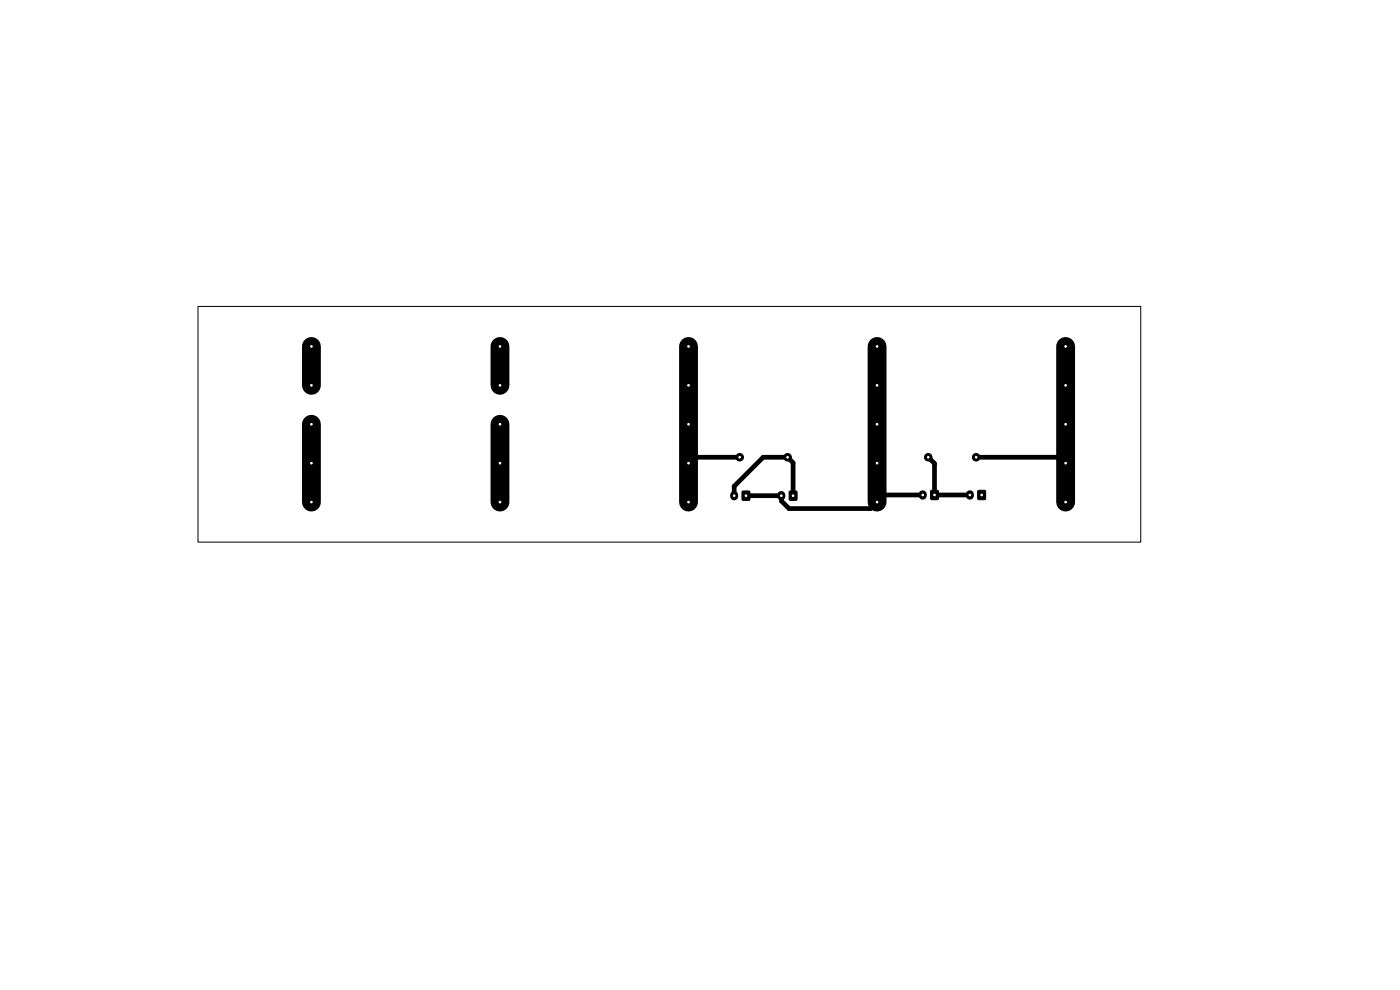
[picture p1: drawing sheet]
<svg xmlns="http://www.w3.org/2000/svg" width="297mm" height="210mm" viewBox="0 0 297 210" stroke-linecap="round" stroke-linejoin="round" font-family="sans-serif">
<g fill="#000" stroke="#000" stroke-width=".21">
<path d="M157.5 104.2h1.5v1.9h-1.5zM167.5 104.2h1.5v1.9h-1.5zM197.5 104.1h1.5v1.8h-1.5zM207.5 104.1h1.5v1.8h-1.5z"/>
<circle cx="66.1" cy="73.5" r="1.37"/>
<circle cx="106.1" cy="73.5" r="1.37"/>
<circle cx="146.1" cy="73.5" r="1.37"/>
<circle cx="186.1" cy="73.5" r="1.37"/>
<circle cx="226.1" cy="73.5" r="1.37"/>
<circle cx="66.1" cy="90" r="1.37"/>
<circle cx="66.1" cy="98.3" r="1.37"/>
<circle cx="66.1" cy="81.7" r="1.37"/>
<circle cx="106.1" cy="90" r="1.37"/>
<circle cx="106.1" cy="98.3" r="1.37"/>
<circle cx="106.1" cy="81.7" r="1.37"/>
<circle cx="146.1" cy="90" r="1.37"/>
<circle cx="146.1" cy="98.3" r="1.37"/>
<circle cx="146.1" cy="81.7" r="1.37"/>
<circle cx="156.9" cy="97" r=".8"/>
<circle cx="167.1" cy="97" r=".8"/>
<circle cx="186.1" cy="90" r="1.37"/>
<circle cx="186.1" cy="81.7" r="1.37"/>
<circle cx="186.1" cy="98.3" r="1.37"/>
<circle cx="196.9" cy="97" r=".8"/>
<circle cx="207.1" cy="97" r=".8"/>
<circle cx="226.1" cy="90" r="1.37"/>
<circle cx="226.1" cy="81.7" r="1.37"/>
<circle cx="226.1" cy="98.3" r="1.37"/>
<circle cx="66.1" cy="106.5" r="1.37"/>
<circle cx="106.1" cy="106.5" r="1.37"/>
<circle cx="146.1" cy="106.5" r="1.37"/>
<circle cx="186.1" cy="106.5" r="1.37"/>
<circle cx="226.1" cy="106.5" r="1.37"/>
</g>
<path d="M155.8 105v.3M165.8 105v.3M195.8 104.8v.3M205.8 104.8v.3" fill="none" stroke="#000" stroke-width="1.7"/>
<path d="M156.9 97h-9.6l-1.2 1.3M196.9 97l1.4 1.3v6.7h7.5M207.1 97h19M155.8 105.1v-2l6.1-6.1h5.2l1.2 1.2v6.9M195.8 105h-8.2l-2.9 2.9h-17.3l-1.6-1.7v-1.1h-7.5" fill="none" stroke="#000" stroke-width="1"/>
<path d="M66.1 73.5v8.2M106.1 73.5v8.2M146.1 73.5v33M186.1 73.5v33M226.1 73.5v33M66.1 90v16.5M106.1 90v16.5" fill="none" stroke="#000" stroke-width="4"/>
<g fill="#fff" stroke="#fff" stroke-width=".21">
<circle cx="207.1" cy="97" r=".17"/>
<circle cx="196.9" cy="97" r=".17"/>
<circle cx="146.1" cy="106.5" r=".17"/>
<circle cx="146.1" cy="98.3" r=".17"/>
<circle cx="146.1" cy="90" r=".17"/>
<circle cx="146.1" cy="81.7" r=".17"/>
<circle cx="146.1" cy="73.5" r=".17"/>
<circle cx="237" cy="70" r=".17"/>
<circle cx="106.1" cy="106.5" r=".18"/>
<circle cx="106.1" cy="98.3" r=".18"/>
<circle cx="106.1" cy="90" r=".18"/>
<circle cx="106.1" cy="81.7" r=".18"/>
<circle cx="106.1" cy="73.5" r=".18"/>
<circle cx="186.1" cy="106.5" r=".17"/>
<circle cx="186.1" cy="98.3" r=".17"/>
<circle cx="186.1" cy="90" r=".17"/>
<circle cx="186.1" cy="81.7" r=".17"/>
<circle cx="186.1" cy="73.5" r=".17"/>
<circle cx="226.1" cy="106.5" r=".18"/>
<circle cx="226.1" cy="98.3" r=".18"/>
<circle cx="226.1" cy="90" r=".18"/>
<circle cx="226.1" cy="81.7" r=".18"/>
<circle cx="226.1" cy="73.5" r=".18"/>
<circle cx="156.9" cy="97" r=".17"/>
<circle cx="167.1" cy="97" r=".17"/>
<circle cx="208.3" cy="105" r=".17"/>
<circle cx="205.8" cy="105" r=".17"/>
<circle cx="237" cy="110" r=".17"/>
<circle cx="47" cy="110" r=".17"/>
<circle cx="66.1" cy="106.5" r=".17"/>
<circle cx="66.1" cy="98.3" r=".17"/>
<circle cx="66.1" cy="90" r=".17"/>
<circle cx="66.1" cy="81.7" r=".17"/>
<circle cx="66.1" cy="73.5" r=".17"/>
<circle cx="198.3" cy="105" r=".18"/>
<circle cx="195.8" cy="105" r=".17"/>
<circle cx="158.3" cy="105.1" r=".18"/>
<circle cx="155.8" cy="105.1" r=".18"/>
<circle cx="168.3" cy="105.1" r=".18"/>
<circle cx="165.8" cy="105.1" r=".18"/>
<circle cx="47" cy="70" r=".17"/>
</g>
<path d="M42 65h200v50h-200z" fill="none" stroke="#000" stroke-width=".21"/>
</svg>
